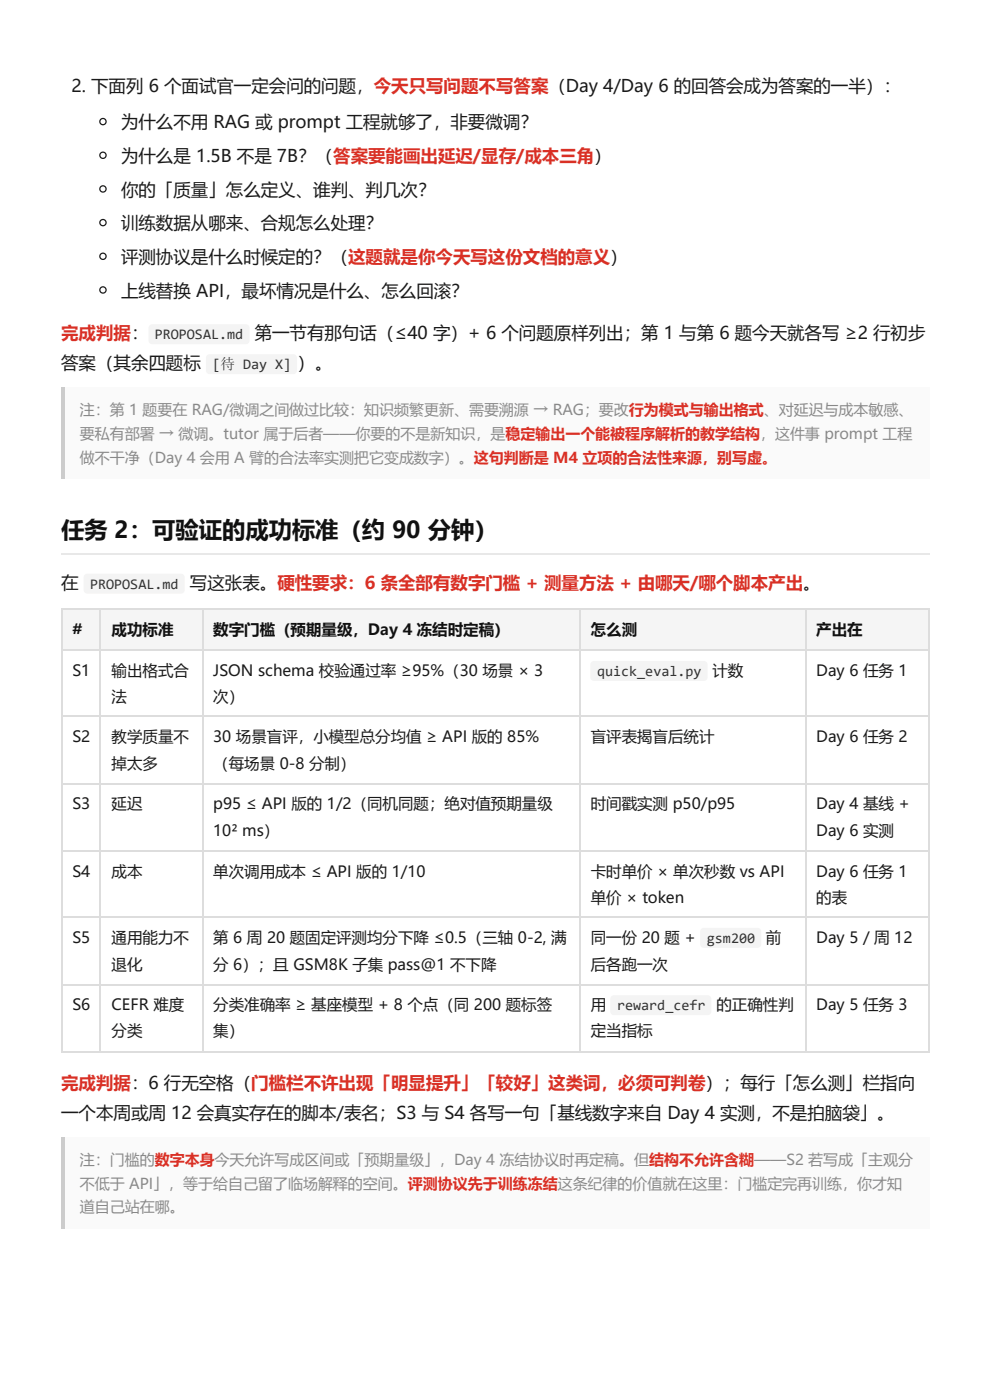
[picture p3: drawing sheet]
<svg xmlns="http://www.w3.org/2000/svg" width="210mm" height="297mm" viewBox="0 0 210 297" stroke-linecap="round" stroke-linejoin="round" font-family="sans-serif">
<defs><g id="words">
<text font-size="4.9" fill="#111" x="13" y="114">任务 2：可验证的成功标准（约 90 分钟）</text>
<g font-size="3.7" fill="#1a1a1a">
<text x="15.2" y="19.6">2. 下面列 6 个面试官一定会问的问题，今天只写问题不写答案（Day 4/Day 6 的回答会成为答案的一半）：</text>
<text x="25.7" y="27.3">为什么不用 RAG 或 prompt 工程就够了，非要微调？</text>
<text x="25.7" y="34.4">为什么是 1.5B 不是 7B？（答案要能画出延迟/显存/成本三角）</text>
<text x="25.7" y="41.5">你的「质量」怎么定义、谁判、判几次？</text>
<text x="25.7" y="48.7">训练数据从哪来、合规怎么处理？</text>
<text x="25.7" y="55.8">评测协议是什么时候定的？（这题就是你今天写这份文档的意义）</text>
<text x="25.7" y="63">上线替换 API，最坏情况是什么、怎么回滚？</text>
<text x="54" y="72">第一节有那句话（≤40 字）+ 6 个问题原样列出；第 1 与第 6 题今天就各写 ≥2 行初步</text>
<text x="13" y="78.3">答案（其余四题标</text>
<text x="63.1" y="78.3">）。</text>
<text x="13" y="124.9">在</text>
<text x="40.3" y="124.9">写这张表。硬性要求：6 条全部有数字门槛 + 测量方法 + 由哪天/哪个脚本产出。</text>
<text x="13" y="237.3">一个本周或周 12 会真实存在的脚本/表名；S3 与 S4 各写一句「基线数字来自 Day 4 实测，不是拍脑袋」。</text>
</g>
<g font-size="3.7" fill="#d93025">
<text x="13" y="72">完成判据：</text>
<text x="13" y="231">完成判据：6 行无空格（门槛栏不许出现「明显提升」「较好」这类词，必须可判卷）；每行「怎么测」栏指向</text>
</g>
<g font-size="3.3" fill="#111">
<text x="15.3" y="134.7">#</text>
<text x="23.7" y="134.7">成功标准</text>
<text x="45.2" y="134.7">数字门槛（预期量级，Day 4 冻结时定稿）</text>
<text x="125.2" y="134.7">怎么测</text>
<text x="173.1" y="134.7">产出在</text>
</g>
<g font-size="3.3" fill="#1a1a1a">
<text x="15.3" y="143.4">S1</text>
<text x="23.7" y="143.4">输出格式合</text>
<text x="45.2" y="143.4">JSON schema 校验通过率 ≥95%（30 场景 × 3</text>
<text x="151" y="143.4">计数</text>
<text x="173.1" y="143.4">Day 6 任务 1</text>
<text x="23.7" y="149">法</text>
<text x="45.2" y="149">次）</text>
<text x="15.3" y="157.4">S2</text>
<text x="23.7" y="157.4">教学质量不</text>
<text x="45.2" y="157.4">30 场景盲评，小模型总分均值 ≥ API 版的 85%</text>
<text x="125.2" y="157.4">盲评表揭盲后统计</text>
<text x="173.1" y="157.4">Day 6 任务 2</text>
<text x="23.7" y="163.2">掉太多</text>
<text x="45.2" y="163.2">（每场景 0-8 分制）</text>
<text x="15.3" y="171.7">S3</text>
<text x="23.7" y="171.7">延迟</text>
<text x="45.2" y="171.7">p95 ≤ API 版的 1/2（同机同题；绝对值预期量级</text>
<text x="125.2" y="171.7">时间戳实测 p50/p95</text>
<text x="173.1" y="171.7">Day 4 基线 +</text>
<text x="45.2" y="177.3">10² ms）</text>
<text x="173.1" y="177.3">Day 6 实测</text>
<text x="15.3" y="186">S4</text>
<text x="23.7" y="186">成本</text>
<text x="45.2" y="186">单次调用成本 ≤ API 版的 1/10</text>
<text x="125.2" y="186">卡时单价 × 单次秒数 vs API</text>
<text x="125.2" y="191.6">单价 × token</text>
<text x="173.1" y="186">Day 6 任务 1</text>
<text x="173.1" y="191.6">的表</text>
<text x="15.3" y="200">S5</text>
<text x="23.7" y="200">通用能力不</text>
<text x="45.2" y="200">第 6 周 20 题固定评测均分下降 ≤0.5（三轴 0-2, 满</text>
<text x="125.2" y="200">同一份 20 题 +</text>
<text x="162.4" y="200">前</text>
<text x="173.1" y="200">Day 5 / 周 12</text>
<text x="23.7" y="205.8">退化</text>
<text x="45.2" y="205.8">分 6）；且 GSM8K 子集 pass@1 不下降</text>
<text x="125.2" y="205.8">后各跑一次</text>
<text x="15.3" y="214.3">S6</text>
<text x="23.7" y="214.3">CEFR 难度</text>
<text x="45.2" y="214.3">分类准确率 ≥ 基座模型 + 8 个点（同 200 题标签</text>
<text x="125.2" y="214.3">用</text>
<text x="151.9" y="214.3">的正确性判</text>
<text x="173.1" y="214.3">Day 5 任务 3</text>
<text x="23.7" y="219.9">分类</text>
<text x="45.2" y="219.9">集）</text>
<text x="125.2" y="219.9">定当指标</text>
</g>
<g font-size="3.2" fill="#8a8a8a">
<text x="16.9" y="88.1">注：第 1 题要在 RAG/微调之间做过比较：知识频繁更新、需要溯源 → RAG；要改行为模式与输出格式、对延迟与成本敏感、</text>
<text x="16.9" y="93.1">要私有部署 → 微调。tutor 属于后者——你要的不是新知识，是稳定输出一个能被程序解析的教学结构，这件事 prompt 工程</text>
<text x="16.9" y="98.2">做不干净（Day 4 会用 A 臂的合法率实测把它变成数字）。这句判断是 M4 立项的合法性来源，别写虚。</text>
<text x="16.9" y="247.1">注：门槛的数字本身今天允许写成区间或「预期量级」，Day 4 冻结协议时再定稿。但结构不允许含糊——S2 若写成「主观分</text>
<text x="16.9" y="252.1">不低于 API」，等于给自己留了临场解释的空间。评测协议先于训练冻结这条纪律的价值就在这里：门槛定完再训练，你才知</text>
<text x="16.9" y="257.2">道自己站在哪。</text>
</g>
<g font-size="3.1" fill="#333">
<text x="32.8" y="72">PROPOSAL.md</text>
<text x="45" y="78.3">[待 Day X]</text>
<text x="19.1" y="124.9">PROPOSAL.md</text>
<text x="126.6" y="143.4">quick_eval.py</text>
<text x="149.9" y="200">gsm200</text>
<text x="130.8" y="214.3">reward_cefr</text>
</g>
</g></defs>
<path d="M13 82.3h184v19.3h-184z" fill="#fafafa"/>
<path d="M13 82.3h.8v19.3h-.8z" fill="#ccc"/>
<path d="M13 117.6h184" fill="none" stroke="#e8e8e8" stroke-width=".26"/>
<g fill="#f5f5f5">
<path d="M13.2 129.4h8.2v8.4h-8.2z"/>
<path d="M21.4 129.4h21.5v8.4h-21.5z"/>
<path d="M42.9 129.4h80.1v8.4h-80.1z"/>
<path d="M123 129.4h47.9v8.4h-47.9z"/>
<path d="M170.9 129.4h26.1v8.4h-26.1z"/>
</g>
<g fill="none" stroke="#ddd" stroke-width=".26">
<path d="M13 129.2h184M13 138h184M13.1 129.1v94.2M21.3 129.1v94.2M43 129.1v94.2M122.9 129.1v94.2M170.8 129.1v94.2M13 152h184M13 166.3h184M13 180.6h184M13 194.6h184M13 208.9h184"/>
<path d="M13 223.2h184"/>
</g>
<path d="M196.9 129.1v94.2" fill="none" stroke="#ddd" stroke-width=".21"/>
<path d="M13 241.3h184v19.3h-184z" fill="#fafafa"/>
<path d="M13 241.3h.8v19.3h-.8z" fill="#ccc"/>
<g fill="none" stroke="#1a1a1a" stroke-width=".26">
<circle cx="21.8" cy="25.8" r=".66"/>
<circle cx="21.8" cy="32.9" r=".66"/>
<circle cx="21.8" cy="40.1" r=".66"/>
<circle cx="21.8" cy="54.4" r=".66"/>
<circle cx="21.8" cy="47.2" r=".66"/>
<circle cx="21.8" cy="61.5" r=".66"/>
</g>
<g fill="#f4f4f4">
<path d="M31.7 69l.6-.2h19.8a.79 .79 0 0 1 .8 .8v2.6a.79 .79 0 0 1-.8 .8h-19.8a.79 .79 0 0 1-.8-.8v-2.6z"/>
<path d="M43.9 75.4l.5-.3h17.8a.79 .79 0 0 1 .8 .8v2.7a.79 .79 0 0 1-.8 .8h-17.8a.79 .79 0 0 1-.7-.8v-2.7z"/>
<path d="M18 121.9l.5-.2h19.9a.79 .79 0 0 1 .8 .8v2.6a.79 .79 0 0 1-.8 .8h-19.9a.79 .79 0 0 1-.8-.8v-2.6z"/>
<path d="M125.4 140.5l.5-.3h23.3a.79 .79 0 0 1 .8 .8v2.7a.79 .79 0 0 1-.8 .8h-23.3a.79 .79 0 0 1-.8-.8v-2.7z"/>
<path d="M148.7 197.1l.5-.2h11.4a.79 .79 0 0 1 .8 .7v2.7a.79 .79 0 0 1-.8 .8h-11.4a.79 .79 0 0 1-.8-.8v-2.7z"/>
<path d="M129.6 211.4l.6-.3h19.8a.79 .79 0 0 1 .8 .8v2.7a.79 .79 0 0 1-.8 .8h-19.8a.79 .79 0 0 1-.8-.8v-2.7z"/>
</g>
<use href="#words"/>
</svg>
